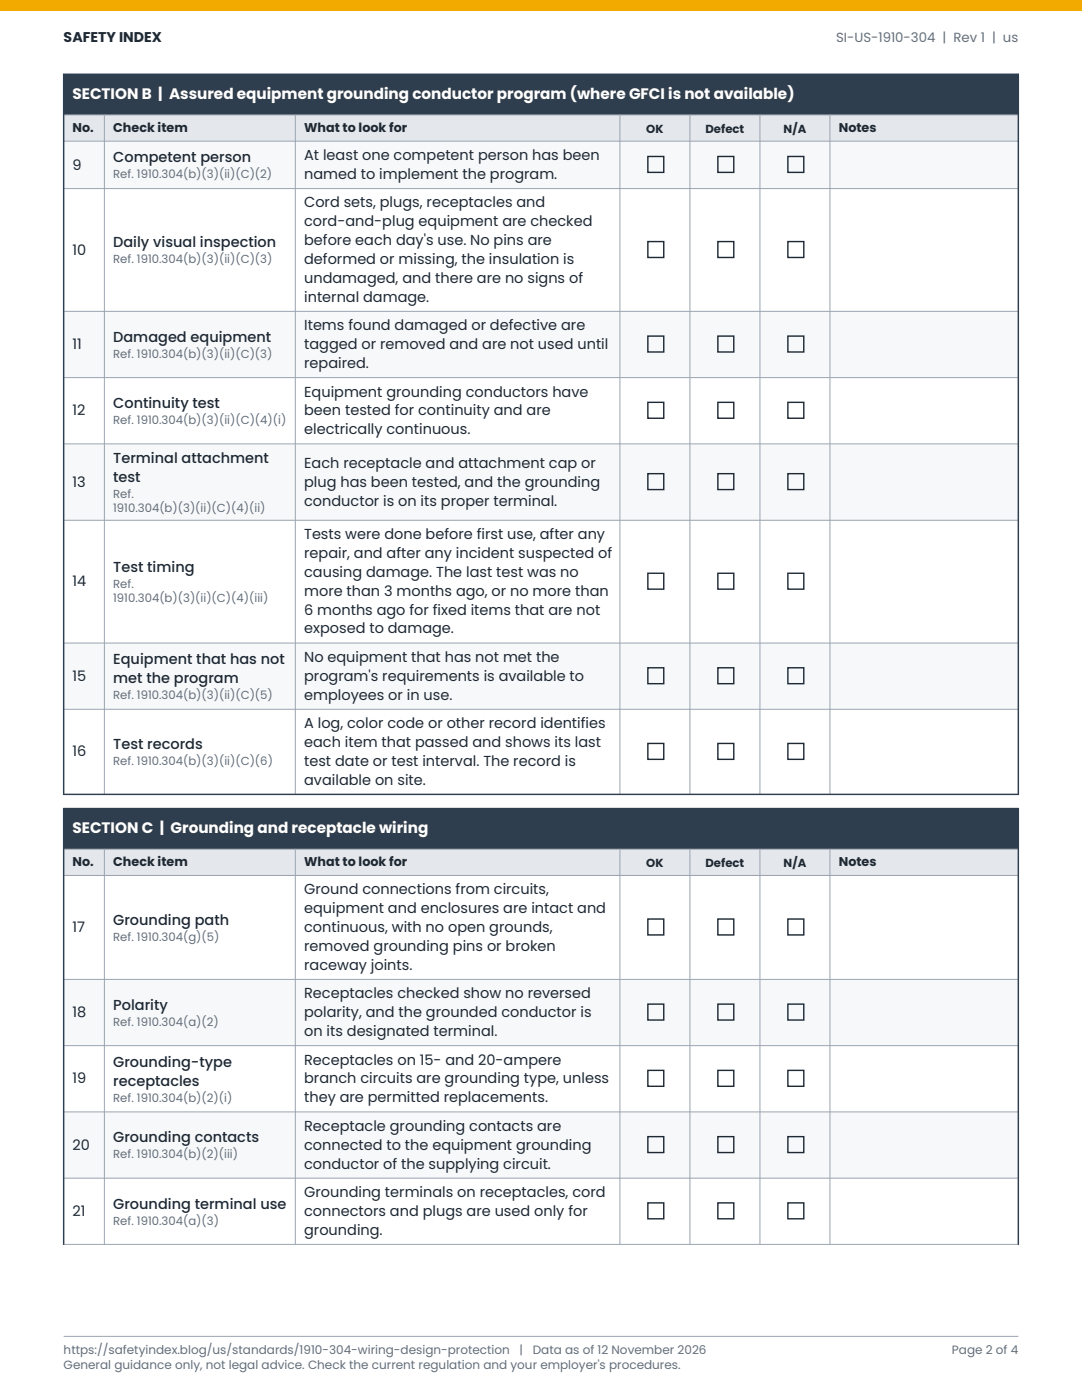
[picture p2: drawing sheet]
<svg xmlns="http://www.w3.org/2000/svg" width="216mm" height="279mm" viewBox="0 0 216 279" stroke-linecap="round" stroke-linejoin="round" font-family="sans-serif">
<defs><g id="words">
<g font-size="3" fill="#fff">
<text x="14.5" y="19.8">SECTION B | Assured equipment grounding conductor program (where GFCI is not available)</text>
<text x="14.5" y="166.3">SECTION C | Grounding and receptacle wiring</text>
</g>
<g font-size="2.9" fill="#1f2933">
<text x="14.5" y="33.8">9</text>
<text x="22.6" y="32.4">Competent person</text>
<text x="60.7" y="31.9">At least one competent person has been</text>
<text x="60.7" y="35.7">named to implement the program.</text>
<text x="60.7" y="41.4">Cord sets, plugs, receptacles and</text>
<text x="60.7" y="45.2">cord-and-plug equipment are checked</text>
<text x="14.5" y="50.8">10</text>
<text x="22.6" y="49.4">Daily visual inspection</text>
<text x="60.7" y="48.9">before each day's use. No pins are</text>
<text x="60.7" y="52.7">deformed or missing, the insulation is</text>
<text x="60.7" y="56.5">undamaged, and there are no signs of</text>
<text x="60.7" y="60.2">internal damage.</text>
<text x="60.7" y="65.9">Items found damaged or defective are</text>
<text x="14.5" y="69.7">11</text>
<text x="22.6" y="68.2">Damaged equipment</text>
<text x="60.7" y="69.7">tagged or removed and are not used until</text>
<text x="60.7" y="73.4">repaired.</text>
<text x="14.5" y="82.9">12</text>
<text x="22.6" y="81.4">Continuity test</text>
<text x="60.7" y="79.1">Equipment grounding conductors have</text>
<text x="60.7" y="82.9">been tested for continuity and are</text>
<text x="60.7" y="86.7">electrically continuous.</text>
<text x="22.6" y="92.4">Terminal attachment</text>
<text x="60.7" y="93.4">Each receptacle and attachment cap or</text>
<text x="14.5" y="97.1">13</text>
<text x="22.6" y="96.1">test</text>
<text x="60.7" y="97.1">plug has been tested, and the grounding</text>
<text x="60.7" y="100.9">conductor is on its proper terminal.</text>
<text x="60.7" y="107.6">Tests were done before first use, after any</text>
<text x="60.7" y="111.4">repair, and after any incident suspected of</text>
<text x="14.5" y="117">14</text>
<text x="22.6" y="114.1">Test timing</text>
<text x="60.7" y="115.1">causing damage. The last test was no</text>
<text x="60.7" y="118.9">more than 3 months ago, or no more than</text>
<text x="60.7" y="122.6">6 months ago for fixed items that are not</text>
<text x="60.7" y="126.4">exposed to damage.</text>
<text x="14.5" y="135.9">15</text>
<text x="22.6" y="132.5">Equipment that has not</text>
<text x="22.6" y="136.3">met the program</text>
<text x="60.7" y="132.1">No equipment that has not met the</text>
<text x="60.7" y="135.9">program's requirements is available to</text>
<text x="60.7" y="139.6">employees or in use.</text>
<text x="22.6" y="149.5">Test records</text>
<text x="60.7" y="145.3">A log, color code or other record identifies</text>
<text x="60.7" y="149.1">each item that passed and shows its last</text>
<text x="14.5" y="151">16</text>
<text x="60.7" y="152.9">test date or test interval. The record is</text>
<text x="60.7" y="156.6">available on site.</text>
<text x="60.7" y="178.5">Ground connections from circuits,</text>
<text x="22.6" y="184.6">Grounding path</text>
<text x="60.7" y="182.3">equipment and enclosures are intact and</text>
<text x="14.5" y="186">17</text>
<text x="60.7" y="186">continuous, with no open grounds,</text>
<text x="60.7" y="189.8">removed grounding pins or broken</text>
<text x="60.7" y="193.5">raceway joints.</text>
<text x="14.5" y="203">18</text>
<text x="22.6" y="201.5">Polarity</text>
<text x="60.7" y="199.2">Receptacles checked show no reversed</text>
<text x="60.7" y="203">polarity, and the grounded conductor is</text>
<text x="60.7" y="206.8">on its designated terminal.</text>
<text x="22.6" y="212.9">Grounding-type</text>
<text x="60.7" y="212.5">Receptacles on 15- and 20-ampere</text>
<text x="14.5" y="216.2">19</text>
<text x="22.6" y="216.7">receptacles</text>
<text x="60.7" y="216.2">branch circuits are grounding type, unless</text>
<text x="60.7" y="220">they are permitted replacements.</text>
<text x="22.6" y="228">Grounding contacts</text>
<text x="60.7" y="225.7">Receptacle grounding contacts are</text>
<text x="14.5" y="229.4">20</text>
<text x="60.7" y="229.4">connected to the equipment grounding</text>
<text x="60.7" y="233.2">conductor of the supplying circuit.</text>
<text x="60.7" y="238.9">Grounding terminals on receptacles, cord</text>
<text x="14.5" y="242.7">21</text>
<text x="22.6" y="241.2">Grounding terminal use</text>
<text x="60.7" y="242.7">connectors and plugs are used only for</text>
<text x="60.7" y="246.4">grounding.</text>
</g>
<text font-size="2.8" fill="#1f2933" x="12.7" y="8.4">SAFETY INDEX</text>
<text font-size="2.6" fill="#616e7c" x="166.8" y="8.4">SI-US-1910-304 | Rev 1 | us</text>
<g font-size="2.5" fill="#1f2933">
<text x="14.5" y="26.4">No.</text>
<text x="22.6" y="26.4">Check item</text>
<text x="60.7" y="26.4">What to look for</text>
<text x="167.4" y="26.4">Notes</text>
<text x="14.5" y="172.9">No.</text>
<text x="22.6" y="172.9">Check item</text>
<text x="60.7" y="172.9">What to look for</text>
<text x="167.4" y="172.9">Notes</text>
</g>
<g font-size="2.4" fill="#616e7c">
<text x="12.7" y="270.3">https://safetyindex.blog/us/standards/1910-304-wiring-design-protection</text>
<text x="12.7" y="273.3">General guidance only, not legal advice. Check the current regulation and your employer's procedures.</text>
<text x="103.7" y="270.3">|</text>
<text x="106.3" y="270.3">Data as of 12 November 2026</text>
<text x="189.9" y="270.3">Page 2 of 4</text>
</g>
<g font-size="2.3" fill="#1f2933">
<text x="129" y="26.5">OK</text>
<text x="140.8" y="26.5">Defect</text>
<text x="156.4" y="26.5">N/A</text>
<text x="129" y="173">OK</text>
<text x="140.8" y="173">Defect</text>
<text x="156.4" y="173">N/A</text>
</g>
<g font-size="2.3" fill="#616e7c">
<text x="22.6" y="35.6">Ref. 1910.304(b)(3)(ii)(C)(2)</text>
<text x="22.6" y="52.6">Ref. 1910.304(b)(3)(ii)(C)(3)</text>
<text x="22.6" y="71.4">Ref. 1910.304(b)(3)(ii)(C)(3)</text>
<text x="22.6" y="84.6">Ref. 1910.304(b)(3)(ii)(C)(4)(i)</text>
<text x="22.6" y="99.3">Ref.</text>
<text x="22.6" y="102.2">1910.304(b)(3)(ii)(C)(4)(ii)</text>
<text x="22.6" y="117.3">Ref.</text>
<text x="22.6" y="120.2">1910.304(b)(3)(ii)(C)(4)(iii)</text>
<text x="22.6" y="139.5">Ref. 1910.304(b)(3)(ii)(C)(5)</text>
<text x="22.6" y="152.7">Ref. 1910.304(b)(3)(ii)(C)(6)</text>
<text x="22.6" y="187.8">Ref. 1910.304(g)(5)</text>
<text x="22.6" y="204.7">Ref. 1910.304(a)(2)</text>
<text x="22.6" y="219.8">Ref. 1910.304(b)(2)(i)</text>
<text x="22.6" y="231.2">Ref. 1910.304(b)(2)(iii)</text>
<text x="22.6" y="244.4">Ref. 1910.304(a)(3)</text>
</g>
</g></defs>
<path d="M12.7 14.8h190.5v8.1h-190.5z" fill-rule="evenodd" fill="#2f3e4e"/>
<path d="M12.7 22.9h190.5v5.3h-190.5z" fill-rule="evenodd" fill="#e4e7eb"/>
<g fill="#f7f8fa">
<path d="M12.7 28.2h190.5v9.4h-190.5z" fill-rule="evenodd"/>
<path d="M12.7 62.1h190.5v13.3h-190.5z" fill-rule="evenodd"/>
<path d="M12.7 88.6h190.5v15.2h-190.5z" fill-rule="evenodd"/>
<path d="M12.7 128.3h190.5v13.3h-190.5z" fill-rule="evenodd"/>
</g>
<g fill="none" stroke="#1f2933" stroke-width=".28">
<path d="M129.3 31.2h3.1v3.2h-3.1zM143.2 31.2h3.2v3.2h-3.2zM157.2 31.2h3.2v3.2h-3.2zM129.3 48.2h3.1v3.2h-3.1zM143.2 48.2h3.2v3.2h-3.2zM157.2 48.2h3.2v3.2h-3.2zM129.3 67.1h3.1v3.1h-3.1zM143.2 67.1h3.2v3.1h-3.2zM157.2 67.1h3.2v3.1h-3.2zM129.3 80.3h3.1v3.2h-3.1zM129.3 94.5h3.1v3.2h-3.1zM143.2 80.3h3.2v3.2h-3.2z"/>
<path d="M143.2 94.5h3.2v3.2h-3.2zM157.2 80.3h3.2v3.2h-3.2zM157.2 94.5h3.2v3.2h-3.2zM129.3 114.4h3.1v3.2h-3.1zM143.2 114.4h3.2v3.2h-3.2zM157.2 114.4h3.2v3.2h-3.2zM129.3 133.3h3.1v3.1h-3.1zM143.2 133.3h3.2v3.1h-3.2zM157.2 133.3h3.2v3.1h-3.2zM129.3 148.4h3.1v3.1h-3.1zM143.2 148.4h3.2v3.1h-3.2zM157.2 148.4h3.2v3.1h-3.2z"/>
</g>
<g fill="none" stroke="#9aa5b1" stroke-width=".2">
<path d="M12.7 22.9h190.5v135.6h-190.5zM12.7 28.2h190.5M12.7 37.6h190.5M20.8 22.9v135.6M58.9 22.9v135.6M123.7 22.9v135.6M137.7 22.9v135.6M151.6 22.9v135.6M165.6 22.9v135.6M12.7 62.1h190.5M12.7 75.4h190.5M12.7 88.6h190.5"/>
<path d="M12.7 103.8h190.5M12.7 128.3h190.5M12.7 141.6h190.5"/>
</g>
<path d="M12.7 14.8h190.5v143.7h-190.5z" fill="none" stroke="#2f3e4e" stroke-width=".28"/>
<path d="M12.7 161.4h190.5v8.1h-190.5z" fill-rule="evenodd" fill="#2f3e4e"/>
<path d="M12.7 169.5h190.5v5.2h-190.5z" fill-rule="evenodd" fill="#e4e7eb"/>
<g fill="#f7f8fa">
<path d="M12.7 195.5h190.5v13.2h-190.5z" fill-rule="evenodd"/>
<path d="M12.7 221.9h190.5v13.2h-190.5z" fill-rule="evenodd"/>
</g>
<g fill="none" stroke="#1f2933" stroke-width=".28">
<path d="M129.3 183.4h3.1v3.2h-3.1zM143.2 183.4h3.2v3.2h-3.2zM157.2 183.4h3.2v3.2h-3.2zM129.3 200.4h3.1v3.2h-3.1zM129.3 213.6h3.1v3.2h-3.1zM143.2 200.4h3.2v3.2h-3.2zM143.2 213.6h3.2v3.2h-3.2zM157.2 200.4h3.2v3.2h-3.2zM157.2 213.6h3.2v3.2h-3.2zM129.3 226.8h3.1v3.2h-3.1zM143.2 226.8h3.2v3.2h-3.2zM157.2 226.8h3.2v3.2h-3.2z"/>
<path d="M129.3 240.1h3.1v3.1h-3.1zM143.2 240.1h3.2v3.1h-3.2zM157.2 240.1h3.2v3.1h-3.2z"/>
</g>
<path d="M12.7 169.5h190.5v78.8h-190.5zM12.7 174.7h190.5M20.8 169.5v78.8M58.9 169.5v78.8M123.7 169.5v78.8M137.7 169.5v78.8M151.6 169.5v78.8M165.6 169.5v78.8M12.7 195.5h190.5M12.7 208.7h190.5M12.7 221.9h190.5M12.7 235.1h190.5" fill="none" stroke="#9aa5b1" stroke-width=".2"/>
<path d="M12.7 248.3v-86.9h190.5v86.9" fill="none" stroke="#2f3e4e" stroke-width=".28"/>
<path d="M0 0h215.9v2.1h-215.9z" fill-rule="evenodd" fill="#f2a900"/>
<path d="M12.7 266.7h190.5" fill="none" stroke="#9aa5b1" stroke-width=".2"/>
<use href="#words"/>
</svg>
